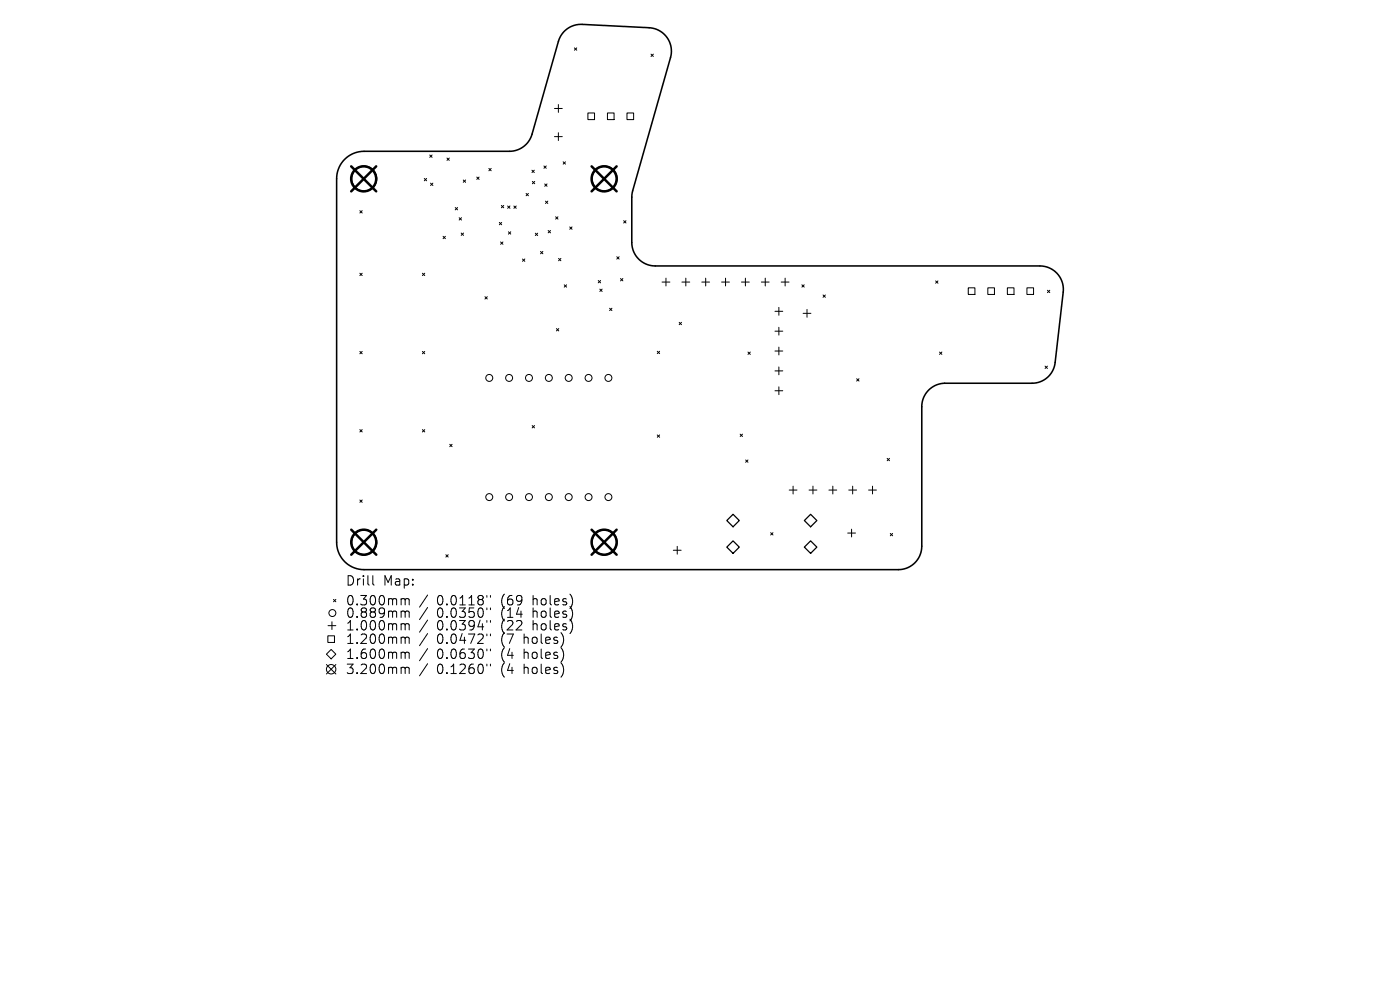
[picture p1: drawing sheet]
<svg xmlns="http://www.w3.org/2000/svg" width="297mm" height="210mm" viewBox="0 0 297 210" stroke-linecap="round" stroke-linejoin="round" font-family="sans-serif">
<defs><g id="words">
<g font-size="2.8">
<text x="73.2" y="124.5">Drill</text>
<text x="81.3" y="124.5">Map:</text>
<text x="73.2" y="128.7">0.300mm</text>
<text x="73.2" y="131.3">0.889mm</text>
<text x="92.7" y="128.7">0.0118&quot;</text>
<text x="92.7" y="131.3">0.0350&quot;</text>
<text x="106.4" y="128.7">(69</text>
<text x="106.4" y="131.3">(14</text>
<text x="113.3" y="128.7">holes)</text>
<text x="113.3" y="131.3">holes)</text>
<text x="73.2" y="134">1.000mm</text>
<text x="73.2" y="136.9">1.200mm</text>
<text x="92.7" y="134">0.0394&quot;</text>
<text x="92.7" y="136.9">0.0472&quot;</text>
<text x="106.4" y="134">(22</text>
<text x="106.4" y="136.9">(7</text>
<text x="111.4" y="136.9">holes)</text>
<text x="113.3" y="134">holes)</text>
<text x="73.2" y="140.1">1.600mm</text>
<text x="73.2" y="143.3">3.200mm</text>
<text x="92.7" y="140.1">0.0630&quot;</text>
<text x="92.7" y="143.3">0.1260&quot;</text>
<text x="106.4" y="140.1">(4</text>
<text x="106.4" y="143.3">(4</text>
<text x="111.4" y="140.1">holes)</text>
<text x="111.4" y="143.3">holes)</text>
</g>
</g></defs>
<g fill="none" stroke="#000" stroke-width=".33">
<path d="M73.1 33.8a5.8 5.8 0 0 1 4.1-1.7h30.9a5 5 0 0 0 4.8-3.6l5.6-19.7a5 5 0 0 1 5-3.6l14.2 .7a5 5 0 0 1 4.5 6.3l-8.1 28.7-.1 10.5a5 5 0 0 0 5 5h81.6a5 5 0 0 1 5 5.6l-1.8 14.9a4.9 4.9 0 0 1-4.8 4.4h-18.6a5 5 0 0 0-4.8 5v29.6a5 5 0 0 1-5 4.9h-113.4a5.8 5.8 0 0 1-5.8-5.8v-77.1a5.8 5.8 0 0 1 1.7-4.1z"/>
<circle cx="77.2" cy="37.9" r="2.65"/>
<circle cx="128.2" cy="37.9" r="2.65"/>
<circle cx="77.2" cy="115" r="2.65"/>
<circle cx="128.2" cy="115" r="2.65"/>
</g>
<g fill="none" stroke="#000" stroke-width=".21">
<path d="M121.9 10.2l.5 .5M122.4 10.2l-.5 .5M138.1 11.5l.5 .5M138.6 11.5l-.5 .5M90 37.9l.5 .5M90.5 37.9l-.5 .5M91.2 32.9l.5 .5M91.3 38.9l.5 .4M91.7 32.9l-.5 .5M91.8 38.9l-.5 .4M94.8 33.5l.5 .5M95.3 33.5l-.5 .5"/>
<path d="M98.3 38.2l.5 .5M98.8 38.2l-.5 .5M101.1 37.6l.5 .5M101.6 37.6l-.5 .5M103.7 35.7l.5 .5M104.2 35.7l-.5 .5M112.8 36.1l.5 .5M112.9 38.5l.5 .5M113.3 36.1l-.5 .5M113.4 38.5l-.5 .5M115.4 35.2l.5 .5M115.6 39l.5 .5"/>
<path d="M115.9 35.2l-.5 .5M116.1 39l-.5 .5M117.6 23h1.7M117.6 29h1.7M118.5 22.2v1.6M118.5 28.2v1.6M119.5 34.3l.5 .5M120 34.3l-.5 .5M124.7 24h1.4v1.4h-1.4zM128.9 24h1.4v1.4h-1.4zM133 24h1.4v1.4h-1.4zM76.3 44.7l.5 .5"/>
<path d="M76.3 58l.5 .5M76.8 44.7l-.5 .5M76.8 58l-.5 .5M89.6 58l.5 .5M90.1 58l-.5 .5M94 50.1l.5 .5M94.5 50.1l-.5 .5M96.6 44l.5 .5M97.1 44l-.5 .5M97.4 46.2l.5 .5M97.8 49.4l.5 .5M97.9 46.2l-.5 .5"/>
<path d="M98.3 49.4l-.5 .5M105.9 47.2l.5 .5M106.2 51.3l.5 .5M106.4 43.6l.5 .5M106.4 47.2l-.5 .5M106.7 51.3l-.5 .5M106.9 43.6l-.5 .5M107.7 43.7l.5 .5M107.9 49.2l.5 .5M108.2 43.7l-.5 .5M108.4 49.2l-.5 .5M109 43.7l.5 .5"/>
<path d="M109.5 43.7l-.5 .5M110.8 54.9l.5 .5M111.3 54.9l-.5 .5M111.6 41l.5 .5M112.1 41l-.5 .5M113.6 49.5l.5 .5M114.1 49.5l-.5 .5M114.7 53.3l.5 .5M115.2 53.3l-.5 .5M115.7 42.7l.5 .5M116.2 42.7l-.5 .5M116.3 48.9l.5 .5"/>
<path d="M116.8 48.9l-.5 .5M117.9 46l.5 .5M118.4 46l-.5 .5M118.5 54.8l.5 .5M119 54.8l-.5 .5M120.9 48.1l.5 .5M121.4 48.1l-.5 .5M126.9 59.5l.5 .5M127.4 59.5l-.5 .5M130.9 54.5l.4 .5M131.3 54.5l-.4 .5M131.6 59.1l.5 .5"/>
<path d="M132.1 59.1l-.5 .5M132.3 46.8l.5 .5M132.8 46.8l-.5 .5M140.5 59.8h1.6M141.3 59v1.7M144.7 59.8h1.6M145.5 59v1.7M148.9 59.8h1.6M149.7 59v1.7M153.1 59.8h1.6M153.9 59v1.7M157.3 59.8h1.7"/>
<path d="M158.1 59v1.7M161.5 59.8h1.7M162.3 59v1.7M165.7 59.8h1.7M166.6 59v1.7M198.5 59.6l.5 .5M199 59.6l-.5 .5M76.3 74.5l.5 .5M76.8 74.5l-.5 .5M89.6 74.5l.5 .5M90.1 74.5l-.5 .5M102.9 62.9l.5 .5"/>
<path d="M103.4 62.9l-.5 .5M118 69.7l.5 .5M118.5 69.7l-.5 .5M119.7 60.4l.5 .5M120.2 60.4l-.5 .5M127.2 61.3l.5 .5M127.7 61.3l-.5 .5M129.3 65.4l.5 .5M129.8 65.4l-.5 .5M139.4 74.5l.5 .5M139.9 74.5l-.5 .5M144.1 68.4l.5 .5"/>
<path d="M144.6 68.4l-.5 .5M158.7 74.7l.5 .5M159.2 74.7l-.5 .5M164.4 66h1.7M164.4 70.3h1.7M164.4 74.5h1.7M164.4 78.7h1.7M165.2 65.2v1.7M165.2 69.4v1.7M165.2 73.6v1.7M165.2 77.8v1.7M170.1 60.4l.5 .5"/>
<path d="M170.4 66.5h1.6M170.6 60.4l-.5 .5M171.2 65.6v1.7M174.6 62.6l.5 .5M175.1 62.6l-.5 .5M199.3 74.7l.5 .5M199.8 74.7l-.5 .5M205.4 61.1h1.4v1.4h-1.4zM209.6 61.1h1.4v1.4h-1.4zM213.7 61.1h1.4v1.4h-1.4zM217.9 61.1h1.4v1.4h-1.4zM221.7 77.7l.5 .5"/>
<path d="M222.2 77.7l-.5 .5M222.2 61.6l.5 .5M222.7 61.6l-.5 .5M76.3 91.1l.5 .5M76.8 91.1l-.5 .5M89.6 91.1l.5 .5M90.1 91.1l-.5 .5M95.4 94.3l.5 .4M95.9 94.3l-.5 .4M112.9 90.3l.5 .5M113.4 90.3l-.5 .5M139.4 92.3l.5 .5"/>
<path d="M139.9 92.3l-.5 .5M157 92.1l.5 .5M157.5 92.1l-.5 .5M158.2 97.6l.5 .5M158.7 97.6l-.5 .5M164.4 82.9h1.7M165.2 82.1v1.6M181.7 80.3l.5 .5M182.2 80.3l-.5 .5M188.2 97.2l.5 .5M188.7 97.2l-.5 .5M76.3 106.1l.5 .5"/>
<path d="M76.8 106.1l-.5 .5M94.6 117.7l.5 .5M95.1 117.7l-.5 .5M142.8 116.7h1.7M143.7 115.9v1.7M163.5 113l.5 .5M164 113l-.5 .5M167.4 104h1.7M168.3 103.1v1.7M171.6 104h1.7M172.5 103.1v1.7M175.8 104h1.7"/>
<path d="M176.7 103.1v1.7M179.8 113.1h1.7M180.1 104h1.6M180.7 112.2v1.7M180.9 103.1v1.7M184.3 104h1.6M185.1 103.1v1.7M188.9 113.2l.5 .5M189.4 113.2l-.5 .5M69.2 138.8l1-1 1 1-1 1zM69.6 134.9h1.4v1.4h-1.4zM69.6 132.7h1.6"/>
<path d="M70.4 131.9v1.6M70.8 127.2l.4 .5M71.2 127.2l-.4 .5M79.1 122.1v1.7l.3 .3M85.4 127h.3l.3 .3M85.4 129.6h.3l.3 .3M85.4 132.3h.3l.3 .3M85.4 135.2l.5 .1 .1 .1M85.4 138.3l.5 .1 .1 .2M86 127.3l.2-.3 .5 .1 .1 1.2M86 127.3v1M86 129.9v1.1"/>
<path d="M86 132.6v1M86 135.4v1.1M86 138.6v1.1M86 129.9l.2-.3 .5 .1 .1 1.3M86 132.6l.2-.3 .5 .1 .1 1.2M86 135.4l.2-.2 .5 .1 .1 1.2M86 138.6l.2-.3 .5 .1 .1 1.3M90.7 126.2l-1.7 2.6M90.7 128.9l-1.7 2.5M90.7 131.5l-1.7 2.6M90.7 134.4l-1.7 2.6M90.7 137.6l-1.7 2.6"/>
<path d="M103.3 126.3v.4M103.3 129v.3M103.3 131.6v.4M103.3 134.5v.4M103.3 137.7v.4M104 126.3v.4M104 129v.3M104 131.6v.4M104 134.5v.4M104 137.7v.4M69.2 141l2 2M71.2 141l-2 2"/>
<path d="M85.4 141.5h.3l.3 .3M86 141.8v1.1M86 141.8l.2-.3 .5 .1 .1 1.3M90.7 140.8l-1.7 2.6M103.3 140.9v.4M104 140.9v.4"/>
<circle cx="103.8" cy="80.2" r=".74"/>
<circle cx="108" cy="80.2" r=".74"/>
<circle cx="112.2" cy="80.2" r=".74"/>
<circle cx="116.4" cy="80.2" r=".74"/>
<circle cx="120.6" cy="80.2" r=".74"/>
<circle cx="124.9" cy="80.2" r=".74"/>
<circle cx="129.1" cy="80.2" r=".74"/>
<circle cx="103.8" cy="105.4" r=".74"/>
<circle cx="108" cy="105.4" r=".74"/>
<circle cx="112.2" cy="105.4" r=".74"/>
<circle cx="116.4" cy="105.4" r=".74"/>
<circle cx="120.6" cy="105.4" r=".74"/>
<circle cx="124.9" cy="105.4" r=".74"/>
<circle cx="129.1" cy="105.4" r=".74"/>
<circle cx="70.5" cy="130" r=".74"/>
<circle cx="70.2" cy="142" r="1"/>
</g>
<path d="M154.2 110.4l1.3-1.3 1.3 1.3-1.3 1.4zM154.2 116.1l1.3-1.4 1.3 1.4-1.3 1.3zM170.6 110.4l1.4-1.3 1.3 1.3-1.3 1.4zM170.6 116.1l1.4-1.4 1.3 1.4-1.3 1.3z" fill="none" stroke="#000" stroke-width=".27"/>
<g fill="none" stroke="#000" stroke-width=".53">
<path d="M74.5 35.3l5.3 5.3M79.8 35.3l-5.3 5.3M125.5 35.3l5.3 5.3M130.8 35.3l-5.3 5.3M74.5 112.4l5.3 5.3M79.8 112.4l-5.3 5.3M125.5 112.4l5.3 5.3M130.8 112.4l-5.3 5.3"/>
<circle cx="77.2" cy="37.9" r="2.65"/>
<circle cx="128.2" cy="37.9" r="2.65"/>
<circle cx="77.2" cy="115" r="2.65"/>
<circle cx="128.2" cy="115" r="2.65"/>
</g>
<use href="#words"/>
</svg>
